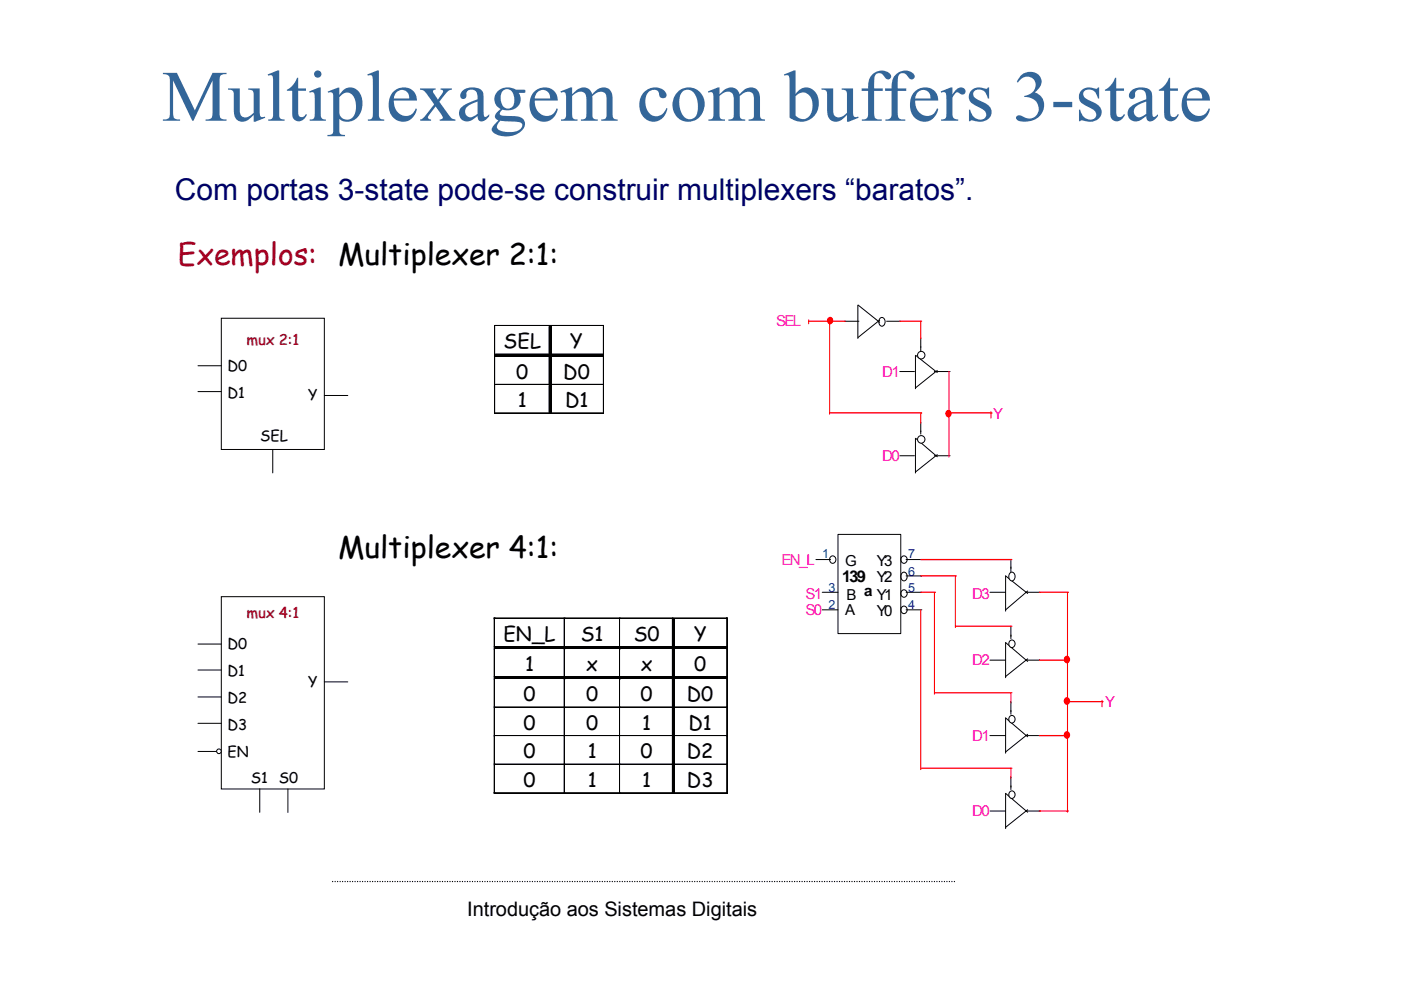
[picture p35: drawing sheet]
<svg xmlns="http://www.w3.org/2000/svg" width="297mm" height="210mm" viewBox="0 0 297 210" stroke-linecap="round" stroke-linejoin="round" font-family="sans-serif">
<defs><g id="words">
<text font-size="6.3" fill="#000065" x="37.1" y="42.4">Com portas 3-state pode-se construir multiplexers “baratos”.</text>
<text font-size="6.3" fill="#a50021" x="37.7" y="56.3">Exemplos: Multiplexer 2:1:</text>
<text font-size="6.3" x="71.7" y="118.3">Multiplexer 4:1:</text>
<g font-size="4.2">
<text x="106.8" y="73.9">SEL</text>
<text x="120.9" y="73.9">Y</text>
<text x="109.4" y="80.3">0</text>
<text x="119.4" y="80.3">D0</text>
<text x="109.8" y="86.4">1</text>
<text x="119.8" y="86.4">D1</text>
<text x="106.8" y="135.9">EN_L</text>
<text x="123.1" y="135.9">S1</text>
<text x="134.4" y="135.9">S0</text>
<text x="147.2" y="135.9">Y</text>
<text x="111.3" y="142.3">1</text>
<text x="124.3" y="142.3">x</text>
<text x="135.8" y="142.3">x</text>
<text x="147.2" y="142.3">0</text>
<text x="111" y="148.7">0</text>
<text x="124.3" y="148.7">0</text>
<text x="135.8" y="148.7">0</text>
<text x="145.6" y="148.7">D0</text>
<text x="111" y="154.7">0</text>
<text x="124.3" y="154.7">0</text>
<text x="136.1" y="154.7">1</text>
<text x="146" y="154.7">D1</text>
<text x="111" y="160.8">0</text>
<text x="124.6" y="160.8">1</text>
<text x="135.8" y="160.8">0</text>
<text x="145.6" y="160.8">D2</text>
<text x="111" y="166.9">0</text>
<text x="124.6" y="166.9">1</text>
<text x="136.1" y="166.9">1</text>
<text x="145.6" y="166.9">D3</text>
<text x="99.1" y="194.4">Introdução aos Sistemas Digitais</text>
</g>
<text font-size="3.5" x="178.6" y="123.5">139</text>
<g font-size="3.2" fill="#f0f">
<text x="164.5" y="69.2">SEL</text>
<text x="187" y="79.9">D1</text>
<text x="210.5" y="88.9">Y</text>
<text x="187" y="97.7">D0</text>
<text x="165.7" y="119.8">EN_L</text>
<text x="170.8" y="127">S1</text>
<text x="170.8" y="130.4">S0</text>
<text x="206.1" y="127">D3</text>
<text x="206.1" y="141.1">D2</text>
<text x="234.3" y="149.9">Y</text>
<text x="206.1" y="157.1">D1</text>
<text x="206.1" y="173.1">D0</text>
</g>
<g font-size="3.2" fill="#c0c0c0">
<text x="52.4" y="73.2">mux 2:1</text>
<text x="52.4" y="131.1">mux 4:1</text>
</g>
<g font-size="3.2">
<text x="48.2" y="78.6">D0</text>
<text x="48.2" y="84.4">D1</text>
<text x="65.4" y="84.9">Y</text>
<text x="55.2" y="93.6">SEL</text>
<text x="179.2" y="120">G</text>
<text x="185.9" y="120">Y3</text>
<text x="185.9" y="123.5">Y2</text>
<text x="179.2" y="130.4">A</text>
<text x="179.4" y="127.2">B a Y1</text>
<text x="185.9" y="130.7">Y0</text>
<text x="48.2" y="137.7">D0</text>
<text x="48.2" y="143.4">D1</text>
<text x="48.2" y="149.1">D2</text>
<text x="65.4" y="145.6">Y</text>
<text x="48.2" y="154.8">D3</text>
<text x="48.2" y="160.5">EN</text>
<text x="53.2" y="166">S1</text>
<text x="59.1" y="166">S0</text>
</g>
<g font-size="2.7" fill="#00f">
<text x="174.3" y="118.4">1</text>
<text x="192.5" y="118.4">7</text>
<text x="175.7" y="125.6">3</text>
<text x="192.5" y="125.6">5</text>
<text x="192.5" y="122.2">6</text>
<text x="175.7" y="129.1">2</text>
<text x="192.5" y="129.1">4</text>
</g>
</g></defs>
<path d="M70.4 186.9h.2v.2h-.2zM71 186.9h.1v.2h-.1zM71.5 186.9h.2v.2h-.2zM72 186.9h.2v.2h-.2zM72.6 186.9h.1v.2h-.1zM73.1 186.9h.2v.2h-.2zM73.6 186.9h.2v.2h-.2zM74.1 186.9h.2v.2h-.2zM74.7 186.9h.2v.2h-.2zM75.2 186.9h.2v.2h-.2zM75.7 186.9h.2v.2h-.2zM76.3 186.9h.1v.2h-.1zM76.8 186.9h.2v.2h-.2zM77.3 186.9h.2v.2h-.2zM77.8 186.9h.2v.2h-.2zM78.4 186.9h.2v.2h-.2zM78.9 186.9h.2v.2h-.2zM79.4 186.9h.2v.2h-.2zM80 186.9h.2v.2h-.2zM80.5 186.9h.2v.2h-.2zM81 186.9h.2v.2h-.2zM81.5 186.9h.2v.2h-.2zM82.1 186.9h.2v.2h-.2zM82.6 186.9h.2v.2h-.2zM83.1 186.9h.2v.2h-.2zM83.7 186.9h.2v.2h-.2zM84.2 186.9h.2v.2h-.2zM84.7 186.9h.2v.2h-.2zM85.3 186.9h.1v.2h-.1zM85.8 186.9h.2v.2h-.2zM86.3 186.9h.2v.2h-.2zM86.8 186.9h.2v.2h-.2zM87.4 186.9h.2v.2h-.2zM87.9 186.9h.2v.2h-.2zM88.4 186.9h.2v.2h-.2zM89 186.9h.2v.2h-.2zM89.5 186.9h.2v.2h-.2zM90 186.9h.2v.2h-.2zM90.5 186.9h.2v.2h-.2zM91.1 186.9h.2v.2h-.2zM91.6 186.9h.2v.2h-.2zM92.1 186.9h.2v.2h-.2zM92.7 186.9h.2v.2h-.2zM93.2 186.9h.2v.2h-.2zM93.7 186.9h.2v.2h-.2zM94.3 186.9h.1v.2h-.1zM94.8 186.9h.2v.2h-.2zM95.3 186.9h.2v.2h-.2zM95.8 186.9h.2v.2h-.2zM96.4 186.9h.2v.2h-.2zM96.9 186.9h.2v.2h-.2zM97.4 186.9h.2v.2h-.2zM98 186.9h.1v.2h-.1zM98.5 186.9h.2v.2h-.2zM99 186.9h.2v.2h-.2zM99.5 186.9h.2v.2h-.2zM100.1 186.9h.2v.2h-.2zM100.6 186.9h.2v.2h-.2zM101.1 186.9h.2v.2h-.2zM101.7 186.9h.2v.2h-.2zM102.2 186.9h.2v.2h-.2zM102.7 186.9h.2v.2h-.2zM103.3 186.9h.1v.2h-.1zM103.8 186.9h.2v.2h-.2zM104.3 186.9h.2v.2h-.2zM104.8 186.9h.2v.2h-.2zM105.4 186.9h.2v.2h-.2zM105.9 186.9h.2v.2h-.2zM106.4 186.9h.2v.2h-.2zM107 186.9h.1v.2h-.1zM107.5 186.9h.2v.2h-.2zM108 186.9h.2v.2h-.2zM108.6 186.9h.1v.2h-.1zM109.1 186.9h.2v.2h-.2zM109.6 186.9h.2v.2h-.2zM110.1 186.9h.2v.2h-.2zM110.7 186.9h.1v.2h-.1zM111.2 186.9h.2v.2h-.2zM111.7 186.9h.2v.2h-.2zM112.3 186.9h.1v.2h-.1zM112.8 186.9h.2v.2h-.2zM113.3 186.9h.2v.2h-.2zM113.8 186.9h.2v.2h-.2zM114.4 186.9h.2v.2h-.2zM114.9 186.9h.2v.2h-.2zM115.4 186.9h.2v.2h-.2zM116 186.9h.1v.2h-.1zM116.5 186.9h.2v.2h-.2zM117 186.9h.2v.2h-.2zM117.6 186.9h.1v.2h-.1zM118.1 186.9h.2v.2h-.2zM118.6 186.9h.2v.2h-.2zM119.1 186.9h.2v.2h-.2zM119.7 186.9h.2v.2h-.2zM120.2 186.9h.2v.2h-.2zM120.7 186.9h.2v.2h-.2zM121.3 186.9h.2v.2h-.2zM121.8 186.9h.2v.2h-.2zM122.3 186.9h.2v.2h-.2zM122.8 186.9h.2v.2h-.2zM123.4 186.9h.2v.2h-.2zM123.9 186.9h.2v.2h-.2zM124.4 186.9h.2v.2h-.2zM125 186.9h.2v.2h-.2zM125.5 186.9h.2v.2h-.2zM126 186.9h.2v.2h-.2zM126.5 186.9h.2v.2h-.2zM127.1 186.9h.2v.2h-.2zM127.6 186.9h.2v.2h-.2zM128.1 186.9h.2v.2h-.2zM128.7 186.9h.2v.2h-.2zM129.2 186.9h.2v.2h-.2zM129.7 186.9h.2v.2h-.2zM130.3 186.9h.1v.2h-.1zM130.8 186.9h.2v.2h-.2zM131.3 186.9h.2v.2h-.2zM131.8 186.9h.2v.2h-.2zM132.4 186.9h.2v.2h-.2zM132.9 186.9h.2v.2h-.2zM133.4 186.9h.2v.2h-.2zM134 186.9h.2v.2h-.2zM134.5 186.9h.2v.2h-.2zM135 186.9h.2v.2h-.2zM135.5 186.9h.2v.2h-.2zM136.1 186.9h.2v.2h-.2zM136.6 186.9h.2v.2h-.2zM137.1 186.9h.2v.2h-.2zM137.7 186.9h.2v.2h-.2zM138.2 186.9h.2v.2h-.2zM138.7 186.9h.2v.2h-.2zM139.3 186.9h.1v.2h-.1zM139.8 186.9h.2v.2h-.2zM140.3 186.9h.2v.2h-.2zM140.8 186.9h.2v.2h-.2zM141.4 186.9h.2v.2h-.2zM141.9 186.9h.2v.2h-.2zM142.4 186.9h.2v.2h-.2zM143 186.9h.1v.2h-.1zM143.5 186.9h.2v.2h-.2zM144 186.9h.2v.2h-.2zM144.6 186.9h.1v.2h-.1zM145.1 186.9h.2v.2h-.2zM145.6 186.9h.2v.2h-.2zM146.1 186.9h.2v.2h-.2zM146.7 186.9h.2v.2h-.2zM147.2 186.9h.2v.2h-.2zM147.7 186.9h.2v.2h-.2zM148.3 186.9h.1v.2h-.1zM148.8 186.9h.2v.2h-.2zM149.3 186.9h.2v.2h-.2zM149.8 186.9h.2v.2h-.2zM150.4 186.9h.2v.2h-.2zM150.9 186.9h.2v.2h-.2zM151.4 186.9h.2v.2h-.2zM152 186.9h.1v.2h-.1zM152.5 186.9h.2v.2h-.2zM153 186.9h.2v.2h-.2zM153.6 186.9h.1v.2h-.1zM154.1 186.9h.2v.2h-.2zM154.6 186.9h.2v.2h-.2zM155.1 186.9h.2v.2h-.2zM155.7 186.9h.2v.2h-.2zM156.2 186.9h.2v.2h-.2zM156.7 186.9h.2v.2h-.2zM157.3 186.9h.1v.2h-.1zM157.8 186.9h.2v.2h-.2zM158.3 186.9h.2v.2h-.2zM158.9 186.9h.1v.2h-.1zM159.4 186.9h.2v.2h-.2zM159.9 186.9h.2v.2h-.2zM160.4 186.9h.2v.2h-.2zM161 186.9h.1v.2h-.1zM161.5 186.9h.2v.2h-.2zM162 186.9h.2v.2h-.2zM162.6 186.9h.1v.2h-.1zM163.1 186.9h.2v.2h-.2zM163.6 186.9h.2v.2h-.2zM164.1 186.9h.2v.2h-.2zM164.7 186.9h.2v.2h-.2zM165.2 186.9h.2v.2h-.2zM165.7 186.9h.2v.2h-.2zM166.3 186.9h.2v.2h-.2zM166.8 186.9h.2v.2h-.2zM167.3 186.9h.2v.2h-.2zM167.8 186.9h.2v.2h-.2zM168.4 186.9h.2v.2h-.2zM168.9 186.9h.2v.2h-.2zM169.4 186.9h.2v.2h-.2zM170 186.9h.2v.2h-.2zM170.5 186.9h.2v.2h-.2zM171 186.9h.2v.2h-.2zM171.6 186.9h.1v.2h-.1zM172.1 186.9h.2v.2h-.2zM172.6 186.9h.2v.2h-.2zM173.1 186.9h.2v.2h-.2zM173.7 186.9h.2v.2h-.2zM174.2 186.9h.2v.2h-.2zM174.7 186.9h.2v.2h-.2zM175.3 186.9h.1v.2h-.1zM175.8 186.9h.2v.2h-.2zM176.3 186.9h.2v.2h-.2zM176.8 186.9h.2v.2h-.2zM177.4 186.9h.2v.2h-.2zM177.9 186.9h.2v.2h-.2zM178.4 186.9h.2v.2h-.2zM179 186.9h.2v.2h-.2zM179.5 186.9h.2v.2h-.2zM180 186.9h.2v.2h-.2zM180.5 186.9h.2v.2h-.2zM181.1 186.9h.2v.2h-.2zM181.6 186.9h.2v.2h-.2zM182.1 186.9h.2v.2h-.2zM182.7 186.9h.2v.2h-.2zM183.2 186.9h.2v.2h-.2zM183.7 186.9h.2v.2h-.2zM184.3 186.9h.1v.2h-.1zM184.8 186.9h.2v.2h-.2zM185.3 186.9h.2v.2h-.2zM185.9 186.9h.1v.2h-.1zM186.4 186.9h.2v.2h-.2zM186.9 186.9h.2v.2h-.2zM187.4 186.9h.2v.2h-.2zM188 186.9h.1v.2h-.1zM188.5 186.9h.2v.2h-.2zM189 186.9h.2v.2h-.2zM189.6 186.9h.1v.2h-.1zM190.1 186.9h.2v.2h-.2zM190.6 186.9h.2v.2h-.2zM191.1 186.9h.2v.2h-.2zM191.7 186.9h.2v.2h-.2zM192.2 186.9h.2v.2h-.2zM192.7 186.9h.2v.2h-.2zM193.3 186.9h.1v.2h-.1zM193.8 186.9h.2v.2h-.2zM194.3 186.9h.2v.2h-.2zM194.9 186.9h.1v.2h-.1zM195.4 186.9h.2v.2h-.2zM195.9 186.9h.2v.2h-.2zM196.4 186.9h.2v.2h-.2zM197 186.9h.2v.2h-.2zM197.5 186.9h.2v.2h-.2zM198 186.9h.2v.2h-.2zM198.6 186.9h.1v.2h-.1zM199.1 186.9h.2v.2h-.2zM199.6 186.9h.2v.2h-.2zM200.1 186.9h.2v.2h-.2zM200.7 186.9h.2v.2h-.2zM201.2 186.9h.2v.2h-.2zM201.7 186.9h.2v.2h-.2zM202.3 186.9h.1v.2h-.1z" fill="#000"/>
<path d="M28.6 181h15.6v16h-15.6z" fill="#fff"/>
<g fill="#369">
<path d="M106.1 25.6a1.36 1.36 0 0 0-.6 1.8 4.6 4.6 0 0 0 4.9-.1 .81 .81 0 0 0 .3-1 .81 .81 0 0 0-.9-.5zM99 22.7a1.28 1.28 0 0 0 0 1.9 1.28 1.28 0 0 0 1.9-.2l.4-.3v-2.6l-1.3 .6zM72.2 20.3l-.3 .3v1.6a3.4 3.4 0 0 0 .6 2.8 1.79 1.79 0 0 0 2.9-1.4 3.3 3.3 0 0 0-1.5-3.9h-.8zM114 19.6l-.4 .5-.2 .8h3.2a1.57 1.57 0 0 0-.8-1.7 1.57 1.57 0 0 0-1.8 .4zM84.1 19.6l-.4 .5-.2 .8h3.3a1.57 1.57 0 0 0-.9-1.7 1.57 1.57 0 0 0-1.8 .4zM106.5 19.3a2.56 2.56 0 0 0 .9 3.7 1.4 1.4 0 0 0 1.6-1.7 2 2 0 0 0-1.5-2.4l-.5 .1zM89 18.8h3.4v.2a.49 .49 0 0 0-.6 .4 .49 .49 0 0 0 .3 .6l.7 1.1 1.1-1.6v-.2l-.5-.3v-.2h2.4v.2a2.75 2.75 0 0 0-1.9 1.6l-.7 1 1.1 1.6a4.1 4.1 0 0 0 2 2.1h.3v.3h-3.4v-.3a.53 .53 0 0 0 .7-.3 .53 .53 0 0 0-.3-.6l-1.2-1.8-1.7 2.2 .2 .4 .5 .1v.3h-2.3v-.3h.2a11.1 11.1 0 0 0 2.8-3.2l-.6-.7a5.3 5.3 0 0 0-2.2-2.3l-.3-.1zM48.4 18.8h2.4v4.5a1.34 1.34 0 0 0 .8 1.5 1.34 1.34 0 0 0 1.6-.4l.6-.5v-3.9a.88 .88 0 0 0-1.2-1v-.2h2.5v2.9a6.5 6.5 0 0 0 .2 3l.3 .1 .5-.1 .1 .3-2.1 .8h-.3v-1.4a2.89 2.89 0 0 1-3 1.3 2.23 2.23 0 0 1-1.2-2.5v-1.1a5.7 5.7 0 0 0-.2-2.8l-.4-.2-.6-.1zM118.8 19.4l2.2-.9h.3v1.5a2.87 2.87 0 0 1 3.4-1.2l.4 .3 .5 .9a2.72 2.72 0 0 1 3.4-1.2 2.84 2.84 0 0 1 .9 2.8v.5a7.2 7.2 0 0 0 .2 3l.9 .2v.3h-3.5v-.3a.95 .95 0 0 0 .9-.2 .95 .95 0 0 0 .2-1v-1.5a4.2 4.2 0 0 0-.4-2.9 2.07 2.07 0 0 0-2.6 .8v3.6a.94 .94 0 0 0 .2 1 .94 .94 0 0 0 .9 .2v.3h-1.1h-2.4v-.3a.96 .96 0 0 0 .9-.2 .96 .96 0 0 0 .2-1v-1a7.7 7.7 0 0 0-.2-3.2 1.81 1.81 0 0 0-2.8 .5v1.2a8.6 8.6 0 0 0 .2 3.5l.9 .2v.3h-3.4v-.3a.94 .94 0 0 0 1-1.2v-1.6a5.6 5.6 0 0 0-.2-2.9l-.3-.1-.5 .2zM105.6 19.3a3.3 3.3 0 0 1 3.8-.3h1.8a.35 .35 0 0 1 .2 .4 .35 .35 0 0 1-.2 .3h-1.2a2.41 2.41 0 0 1-.1 2.8 2.41 2.41 0 0 1-2.5 .9 .83 .83 0 0 0-1 0 .83 .83 0 0 0-.3 1l1.6 .2a4 4 0 0 1 3.4 .8 1.96 1.96 0 0 1-1 2.8 4.9 4.9 0 0 1-5.7-.3 1.83 1.83 0 0 1 .9-2l.4-.4a.99 .99 0 0 1-.8-.8 .99 .99 0 0 1 .6-1l.6-.6a2.3 2.3 0 0 1-.5-3.8zM98 19.4a3.3 3.3 0 0 1 4.3-.1 13.5 13.5 0 0 1 .2 4.4v.3a.52 .52 0 0 0 .2 .8 .52 .52 0 0 0 .8-.3l.2-.3v.2a1.57 1.57 0 0 1-2.2 1.1l-.2-.9a2.91 2.91 0 0 1-3 1 1.89 1.89 0 0 1-1-1.8 1.89 1.89 0 0 1 1.4-1.6l2.6-1.1a1.7 1.7 0 0 0-1.1-2.1 1.11 1.11 0 0 0-1.1 .3 1.11 1.11 0 0 0-.2 1.2 .69 .69 0 0 1-1 .4 .69 .69 0 0 1-.3-.9zM69.5 19.4l2.4-.8v1.6a2.49 2.49 0 0 1 2.8-1.6 2.49 2.49 0 0 1 2.1 2.3 3.9 3.9 0 0 1-2.7 4.9 2.39 2.39 0 0 1-2.2-.6v.8a3.5 3.5 0 0 0 .3 2.4l.9 .2v.3h-3.7v-.3a.99 .99 0 0 0 1.1-.3 .99 .99 0 0 0 .2-1l-.1-6.9a.68 .68 0 0 0-.2-.8 .68 .68 0 0 0-.8 .1zM65.5 19.4l2.2-.9h.3v2.8a10.2 10.2 0 0 0 .2 3.7l.4 .3h.5v.3h-3.4v-.3a.93 .93 0 0 0 .9-.3 .93 .93 0 0 0 .1-.9v-1.6a6 6 0 0 0-.2-2.9l-.3-.1-.5 .2zM113.2 19.5a2.85 2.85 0 0 1 3.2-.9 2.85 2.85 0 0 1 1.9 2.7h-4.9a2.7 2.7 0 0 0 3.5 3.1l.7-.7 .4-.7 .3 .1a2.99 2.99 0 0 1-3.2 2.7 2.99 2.99 0 0 1-2.8-3v-1.1l.2-1zM83.3 19.5a2.86 2.86 0 0 1 3.2-.9 2.86 2.86 0 0 1 1.9 2.7h-4.9a2.69 2.69 0 0 0 3.5 3.1l.8-.7 .4-.7 .2 .1a2.99 2.99 0 0 1-3.1 2.7 2.99 2.99 0 0 1-2.9-3v-1.1l.2-1zM63 16.5h.2v2.3h1.7v.5h-1.7v4.4a.83 .83 0 0 0 .5 1.1 .83 .83 0 0 0 1.1-.5h.3a1.64 1.64 0 0 1-1.2 1.4 1.64 1.64 0 0 1-1.8-.7l-.1-.8v-4.9h-1.2v-.3a4.3 4.3 0 0 0 2.2-2.5zM34.5 15.5h3l3.8 7.9 3.8-7.9h2.9v.2a1.16 1.16 0 0 0-1.2 .3 1.16 1.16 0 0 0-.3 1.2v6.7a1.16 1.16 0 0 0 .3 1.2 1.16 1.16 0 0 0 1.2 .2v.3h-.6h-3.8v-.3a1.16 1.16 0 0 0 1.2-.2 1.16 1.16 0 0 0 .3-1.2v-6.8l-4.1 8.5h-.2l-4.1-8.5v6.8a1.16 1.16 0 0 0 .3 1.2 1.16 1.16 0 0 0 1.2 .2v.3h-1.2h-2.5v-.3a1.16 1.16 0 0 0 1.3-.2 1.16 1.16 0 0 0 .2-1.2v-3.4a14.3 14.3 0 0 0-.1-4.3l-.4-.3-1-.2zM77.9 15.8l2.1-.9h.3v9.2a.96 .96 0 0 0 1.2 1.2v.3h-1.2h-2.3v-.3a.92 .92 0 0 0 .9-.3 .92 .92 0 0 0 .2-.9v-4.7a7.1 7.1 0 0 0-.3-3.4h-.8zM66.6 15.7a.77 .77 0 0 1 1.5 0 .77 .77 0 0 1-1.5 0zM56.7 15.8l2.1-.9h.4v9.2a.95 .95 0 0 0 .2 1 .95 .95 0 0 0 .9 .2v.3h-1.1h-2.3v-.3a.91 .91 0 0 0 .9-.3 .91 .91 0 0 0 .1-.9v-4.7a7.1 7.1 0 0 0-.2-3.4h-.8z" fill-rule="evenodd"/>
<path d="M168.7 20.4v3.5a1.2 1.2 0 0 0 1.1 1.3 2.1 2.1 0 0 0 2.4-2.3 2.58 2.58 0 0 0-1.9-3.3l-.8 .2zM194.6 19.6l-.4 .5-.2 .8h3.3a1.57 1.57 0 0 0-.9-1.7 1.57 1.57 0 0 0-1.8 .4zM144.7 19.4a4.4 4.4 0 0 0 .8 5.7 1.77 1.77 0 0 0 2.5-1.9 4.2 4.2 0 0 0-1.5-4l-1-.1zM174.2 18.8h2.5v4.5a1.33 1.33 0 0 0 .7 1.5 1.33 1.33 0 0 0 1.6-.4l.6-.5v-3.9a.86 .86 0 0 0-1.1-1v-.2h2.4v2.9a6.1 6.1 0 0 0 .2 3l.3 .1 .5-.1 .2 .3-2.2 .8h-.3v-1.4a2.65 2.65 0 0 1-3.2 1.2 2.32 2.32 0 0 1-1-2.4v-1.1a6.3 6.3 0 0 0-.2-2.8l-.4-.2-.6-.1zM206 19.1a3.7 3.7 0 0 1 3.2-.3l.2-.3h.3v2.4h-.3a1.85 1.85 0 0 0-2.8-1.6 1.09 1.09 0 0 0 .6 1.8l.3 .2a5.6 5.6 0 0 1 2.6 1.7 2.25 2.25 0 0 1-.6 2.3 2.25 2.25 0 0 1-2.3 .5l-1.2-.3-.6 .2v-2.4h.3a2.1 2.1 0 0 0 3.1 1.8 1.21 1.21 0 0 0-.6-2 5 5 0 0 1-2.7-2l-.1-.6a1.87 1.87 0 0 1 .6-1.4zM199.5 19.4l2.1-.9h.3v1.6a1.96 1.96 0 0 1 2.3-1.4 .73 .73 0 0 1 .4 1.1 .73 .73 0 0 1-1.1 0l-.4-.2a1.52 1.52 0 0 0-1.2 1.7v.5a7.1 7.1 0 0 0 .3 3.2l.4 .3h.6v.3h-3.7v-.3a.95 .95 0 0 0 1-.3 .95 .95 0 0 0 .2-.9v-1.6a5.2 5.2 0 0 0-.3-2.9l-.3-.1-.6 .2zM150.1 19.4l2.4-.9v1.5a2.87 2.87 0 0 1 3.4-1.2l.7 .6 .2 .6a2.72 2.72 0 0 1 3.5-1.2 2.78 2.78 0 0 1 .8 2.8v2.5a.92 .92 0 0 0 .2 .9 .92 .92 0 0 0 .9 .3v.3h-.6h-2.9v-.3a.94 .94 0 0 0 1-.2 .94 .94 0 0 0 .1-1v-1.5a4.3 4.3 0 0 0-.3-2.9 2.06 2.06 0 0 0-2.7 .8v3.6a.95 .95 0 0 0 .2 1 .95 .95 0 0 0 1 .2v.3h-.6h-3v-.3a.94 .94 0 0 0 1-.2 .94 .94 0 0 0 .2-1v-1a7.7 7.7 0 0 0-.3-3.2 1.81 1.81 0 0 0-2.8 .5v1.2a8.6 8.6 0 0 0 .3 3.5l.9 .2v.3h-3.5v-.3a.94 .94 0 0 0 1.1-1.2v-1.6a6 6 0 0 0-.3-2.9l-.3-.1-.5 .2zM143.7 19.4a3.5 3.5 0 0 1 4.6 0 3.5 3.5 0 0 1 .6 4.5 3.4 3.4 0 0 1-4.2 1.7 3.4 3.4 0 0 1-2.1-4.1l.4-1.1zM136.5 19.6a2.93 2.93 0 0 1 4.8 .3 .79 .79 0 0 1-.8 1 .79 .79 0 0 1-.8-1 1.26 1.26 0 0 0-1-.9 1.26 1.26 0 0 0-1.3 .6 3.5 3.5 0 0 0 .9 4.9 2.27 2.27 0 0 0 3-1.6l.2 .1a2.98 2.98 0 0 1-3.1 2.8 2.98 2.98 0 0 1-2.8-3.1l.1-1.5 .3-.9zM193.9 19.5a2.86 2.86 0 0 1 3.1-.9 2.86 2.86 0 0 1 1.9 2.7h-4.9a2.69 2.69 0 0 0 3.5 3.1l.6-.4 .6-1 .2 .1a2.99 2.99 0 0 1-3.1 2.7 2.99 2.99 0 0 1-2.8-3l.2-2.1zM216.4 16a2.57 2.57 0 0 1 2.6-.7 2.57 2.57 0 0 1 1.8 2l-.3 1.1-1.1 1.2a3 3 0 0 1 2 2.7 3 3 0 0 1-1.8 2.9 4.4 4.4 0 0 1-4 .2 .64 .64 0 0 1 .1-.9 .64 .64 0 0 1 .8 .1 2.17 2.17 0 0 0 2.5 .4 2.17 2.17 0 0 0 1.2-2.1 2.74 2.74 0 0 0-3-2.3v-.3a2.26 2.26 0 0 0 2-1.2 2.26 2.26 0 0 0-.1-2.4 2.07 2.07 0 0 0-3.3 .8l-.2-.1zM189.8 15.9a2.61 2.61 0 0 1 4.1 .1 .68 .68 0 0 1-.4 .8 .68 .68 0 0 1-.9-.4 1.18 1.18 0 0 0-.9-.9 1.18 1.18 0 0 0-1.2 .5l-.1 .8-.1 2h1.8v.5h-1.8v1.9a11.2 11.2 0 0 0 .2 3.8l.5 .3h.9v.3h-4.2v-.3a1.13 1.13 0 0 0 1.2-.3 1.13 1.13 0 0 0 .1-1.2v-4.5h-1.3v-.5h1.3v-.2a3.9 3.9 0 0 1 .8-2.7zM184.8 15.9a2.6 2.6 0 0 1 4.1 .1 .68 .68 0 0 1-.4 .8 .68 .68 0 0 1-.9-.4 1.17 1.17 0 0 0-.9-.9 1.17 1.17 0 0 0-1.2 .5l-.2 2.8h1.9v.5h-1.9v1.9a11.2 11.2 0 0 0 .2 3.8l.5 .3h1v.3h-4.3v-.3a1.14 1.14 0 0 0 1.2-.3 1.14 1.14 0 0 0 .2-1.2v-4.5h-1.4v-.5h1.4v-.2a3.8 3.8 0 0 1 .7-2.7zM166.2 15.8l2.1-.9h.4v5a2.55 2.55 0 0 1 2.7-1.3 2.55 2.55 0 0 1 2.1 2.2 3.8 3.8 0 0 1-1.5 4.4 3.8 3.8 0 0 1-4.6-.2v-5.6a6.6 6.6 0 0 0-.3-3.4h-.8z" fill-rule="evenodd"/>
<path d="M223.3 21.6h4v1.1h-4z" fill-rule="evenodd"/>
<path d="M240.8 22.7a1.28 1.28 0 0 0 0 1.9 1.28 1.28 0 0 0 1.9-.2l.3-.3v-2.6l-1.3 .6zM252.2 19.6l-.4 .5-.2 .8h3.3a1.57 1.57 0 0 0-.8-1.7 1.57 1.57 0 0 0-1.9 .4zM239.7 19.4a3.3 3.3 0 0 1 4.3-.1 13.1 13.1 0 0 1 .3 4.4v.3a.52 .52 0 0 0 .2 .8 .52 .52 0 0 0 .7-.3l.3-.3v.2a1.57 1.57 0 0 1-2.2 1.1l-.3-.9a2.91 2.91 0 0 1-2.9 1 1.88 1.88 0 0 1-1-1.8 1.88 1.88 0 0 1 1.3-1.6l2.6-1.1a1.72 1.72 0 0 0-1-2.1 1.11 1.11 0 0 0-1.1 .3 1.11 1.11 0 0 0-.3 1.2 .69 .69 0 0 1-.9 .4 .69 .69 0 0 1-.3-.9zM229.3 19.1a3.7 3.7 0 0 1 3.2-.3l.3-.3h.2v2.4h-.2a1.86 1.86 0 0 0-2.8-1.6 1.1 1.1 0 0 0 .5 1.8l.4 .2a5.6 5.6 0 0 1 2.5 1.7 2.24 2.24 0 0 1-.6 2.3 2.24 2.24 0 0 1-2.3 .5l-1.2-.3-.5 .2v-2.4h.2a2.1 2.1 0 0 0 3.1 1.8 1.21 1.21 0 0 0-.6-2 4.9 4.9 0 0 1-2.7-2l-.1-.6a1.85 1.85 0 0 1 .6-1.4zM251.5 19.5a2.87 2.87 0 0 1 3.1-.9 2.87 2.87 0 0 1 1.9 2.7h-4.9a2.7 2.7 0 0 0 3.5 3.1l.8-.7 .4-.7 .2 .1a3 3 0 0 1-3.1 2.7 3 3 0 0 1-2.8-3v-1.1l.2-1zM247.9 16.5h.2v2.3h1.6v.5h-1.6v4.4a.83 .83 0 0 0 .5 1.1 .83 .83 0 0 0 1.1-.5h.3a1.64 1.64 0 0 1-1.3 1.4 1.64 1.64 0 0 1-1.7-.7l-.2-.8v-4.9h-1.1v-.3a4.3 4.3 0 0 0 2.2-2.5zM236.4 16.5h.3v2.3h1.6v.5h-1.6v4.4a.83 .83 0 0 0 .5 1.1 .83 .83 0 0 0 1-.5h.3a1.7 1.7 0 0 1-2.8 .9l-.3-1v-4.9h-1.1v-.3a4.3 4.3 0 0 0 2.1-2.5z" fill-rule="evenodd"/>
</g>
<g fill="#fff">
<path d="M38.5 65.9h38.7v41h-38.7z"/>
<path d="M46.9 67.5h21.9v27.8h-21.9z"/>
</g>
<g fill="none" stroke="#000" stroke-width=".21">
<path d="M42 77.6h4.9M46.9 67.5h21.9v27.8h-21.9zM104.9 69.2v5.9M104.9 75.6v5.9M105 69.1h11.4M105 75.1h11.4M116.4 69l.5 .1M116.4 69.2v12.3M116.5 69.1h11.4M116.9 75.1h11M127.9 69v18.7h-11.4M128 69.2v5.9"/>
<path d="M128 75.6v5.9M128.1 69h-23.2v18.7M195.2 73.5v1M198.8 79.1l-4.7-3.8v7.2M198.8 78.5l-4.7 3.8M42 83.1h4.9M57.8 95.3v5M68.8 83.9h4.9M104.9 87.6h23.2M104.9 81.7v5.9M105 81.6h11.4M105 81.5h22.9"/>
<path d="M116.4 81.7v6h-11.4M116.9 81.6h11M128 81.7v5.9"/>
</g>
<g fill="#000">
<path d="M104.9 69l.1 .2zM104.9 75.1h.1v.5h-.1zM105 75.1h11.4v.5h-11.4zM116.4 69.2h.5zM116.4 69l.1 .2zM116.4 69.2h.5v5.9h-.5zM116.4 75.1h.5v.5h-.5zM116.4 75.6h.5v5.9h-.5zM116.9 75.1h11v.5h-11zM127.9 69l.2 .2zM127.9 75.1h.2v.5h-.2zM104.9 81.5l.1 .2z"/>
<path d="M104.9 87.6l.1 .1zM116.4 81.5h.5v.2h-.5zM116.4 81.7h.5v5.9h-.5zM116.4 87.6l.1 .1zM127.9 81.5l.2 .2zM127.9 87.6l.2 .1z"/>
</g>
<circle cx="195.3" cy="75.3" r=".8" fill="#fff"/>
<g fill="none" stroke="#000" stroke-width=".21">
<path d="M195.2 91.3v.8M198.8 96.9l-4.7-4v7.5M198.8 96.4l-4.7 3.7"/>
<circle cx="195.3" cy="75.3" r=".79"/>
</g>
<circle cx="195.3" cy="93.2" r=".8" fill="#fff"/>
<g fill="none" stroke="#000" stroke-width=".21">
<path d="M179 68.1h3.1M186.5 67.6a.67 .67 0 0 1 .9-.1 .67 .67 0 0 1 .3 .8 .7 .7 0 0 1-.7 .9 .7 .7 0 0 1-.7-.9zM186.6 68.4l-4.7-3.7v7.2M186.6 67.9l-4.7 3.7M187.9 68.1h3.1M190.8 78.8h3.1M195.2 71.6v2.1M190.8 96.7h3.1M195.2 89.5v2.1"/>
<circle cx="195.3" cy="93.2" r=".79"/>
</g>
<path d="M171.4 68.1h4.7M175.9 68.1v19.8M190.8 68.1h4.6M195.2 68.1v3.8M175.9 87.6h19.5M195.2 87.6v2.1" fill="none" stroke="#f00" stroke-width=".24"/>
<circle cx="175.9" cy="68" r=".61" fill="#f00"/>
<g fill="none" stroke="#f00" stroke-width=".24">
<path d="M171.4 67.9v.8M175.9 68.1h3.3M201.2 78.8v18.1M201.2 87.6h9.1"/>
<circle cx="175.9" cy="68" r=".6"/>
</g>
<path d="M198.1 78.8h3.3M198.1 96.7h3.3" fill="none" stroke="#000" stroke-width=".21"/>
<circle cx="201" cy="87.7" r=".61" fill="#f00"/>
<g fill="none" stroke="#f00" stroke-width=".24">
<path d="M210.1 87.3v1.4"/>
<circle cx="201" cy="87.7" r=".6"/>
</g>
<g fill="#fff">
<path d="M38.5 124.9h38.7v49.1h-38.7z"/>
<path d="M46.9 126.6h21.9v40.7h-21.9z"/>
</g>
<path d="M42 136.6h4.9M46.9 126.6h21.9v40.7h-21.9zM42 142.1h4.9M42 147.8h4.9M42 153.4h4.9M42 159.4h4.9M68.8 144.6h4.9M55.1 167.3v5" fill="none" stroke="#000" stroke-width=".21"/>
<circle cx="46.4" cy="159.3" r=".49" fill="#fff"/>
<g fill="none" stroke="#000" stroke-width=".21">
<path d="M104.9 131.2v5.9M104.9 137.7v5.8M104.9 131.1h14.7M104.9 137.1h37.7M119.6 131.1v37.2M119.6 137.6h.2M119.7 131.2v5.9M119.7 137.7v5.8M119.8 131.1h11.6M131.4 131.1v37.2M131.4 137.6h.1M131.4 131.2v5.9"/>
<path d="M131.4 137.7v5.8M131.5 131.1h11.1M142.6 131.1v18.8M142.7 131.1h11.4M143.1 137.1h11M154.1 131.1v37.2M154.2 131.2v5.9M154.2 137.7v5.8M154.2 131.1h-49.4v37.2M104.8 149.9h49.4M104.8 156h49.4M104.9 144.1v5.8"/>
<path d="M104.9 150.1v5.9M104.9 156.2v5.9M104.9 143.5h37.7M104.9 150h14.7M104.9 156.1h14.7M119.6 144h.2M119.7 144.1v5.8M119.7 150.1v5.9M119.7 156.2v5.9M119.8 150h11.6M119.8 156.1h11.6M131.4 144h.1"/>
<path d="M131.4 144.1v5.8M131.4 150.1v5.9M131.4 156.2v5.9M131.5 150h11.1M131.5 156.1h11.1M142.6 150.1v5.9M142.6 156.2v5.9M143.1 143.5h11M143.1 150h11M143.1 156.1h11M154.2 144.1v5.8M154.2 150.1v5.9"/>
<path d="M154.2 156.2v5.9M61 167.3v5M104.8 162.1h49.4M104.8 168.1h49.4M104.9 162.2v5.9M104.9 162.1h14.7M104.9 168.2h14.7M119.7 162.2v5.9M119.8 162.1h11.6M119.8 168.2h11.6M131.4 162.2v5.9M131.5 162.1h11.1"/>
<path d="M131.5 168.2h11.1M142.6 162.2v6.1M142.7 168.2h11.4M143.1 162.1h11M154.2 162.2v5.9"/>
<circle cx="46.4" cy="159.3" r=".49"/>
</g>
<g fill="#000">
<path d="M104.8 131.1h.1v.1h-.1zM104.8 137.1h.1v.6h-.1zM104.9 137.1h14.7v.5h-14.7zM119.6 131.1h.2v.1h-.2zM119.6 137.6l.2 .1zM119.6 137.1h.5v.5h-.5zM120.1 137.1h11.3v.5h-11.3zM131.4 131.1h.1v.1h-.1zM131.4 137.6l.1 .1zM131.4 137.1h.5v.5h-.5zM131.9 137.1h10.7v.5h-10.7zM142.6 131.1h.1v.1h-.1z"/>
<path d="M142.6 131.2h.5v5.9h-.5zM142.6 137.1h.5v.6h-.5zM142.6 137.7h.5v5.8h-.5zM143.1 137.1h11v.5h-11zM154.1 131.1h.1v.1h-.1zM154.1 137.1h.1v.6h-.1zM104.8 143.5h.1v.6h-.1zM104.8 149.9h.1v.2h-.1zM104.8 156h.1v.2h-.1zM104.9 143.5h14.7v.5h-14.7zM119.6 144l.2 .1zM119.6 143.5h.5v.5h-.5z"/>
<path d="M119.6 149.9h.2v.2h-.2zM119.6 156h.2v.2h-.2zM120.1 143.5h11.3v.5h-11.3zM131.4 144l.1 .1zM131.4 143.5h.5v.5h-.5zM131.4 149.9h.1v.2h-.1zM131.4 156h.1v.2h-.1zM131.9 143.5h10.7v.5h-10.7zM142.6 143.5h.5v.6h-.5zM142.6 144.1h.5v5.8h-.5zM142.6 149.9h.5v.2h-.5zM142.6 150.1h.5v5.9h-.5z"/>
<path d="M142.6 156h.5v.2h-.5zM142.6 156.2h.5v5.9h-.5zM143.1 143.5h11v.5h-11zM154.1 143.5h.1v.6h-.1zM154.1 149.9h.1v.2h-.1zM154.1 156h.1v.2h-.1zM104.8 162.1h.1v.1h-.1zM104.8 168.1h.1v.2h-.1zM119.6 162.1h.2v.1h-.2zM119.6 168.1h.2v.2h-.2zM131.4 162.1h.1v.1h-.1zM131.4 168.1h.1v.2h-.1z"/>
<path d="M142.6 162.1h.5v.1h-.5zM142.6 162.2h.5v5.9h-.5zM142.6 168.1h.1v.2h-.1zM154.1 162.1h.1v.1h-.1zM154.1 168.1h.1v.2h-.1z"/>
</g>
<path d="M177.9 113.6h12.6v20.5h-12.6z" fill="#fff"/>
<path d="M176.1 118.1a.71 .71 0 0 1 .9 .1 .71 .71 0 0 1 0 1 .71 .71 0 0 1-.9 .1 .92 .92 0 0 1 0-1.2zM177.7 113.3h13.3v21.1h-13.3zM191.2 118.1a.71 .71 0 0 1 1 .1 .71 .71 0 0 1 0 1 .71 .71 0 0 1-1 .1 .92 .92 0 0 1 0-1.2zM191.2 128.8a.71 .71 0 0 1 1 .1 .71 .71 0 0 1 0 .9 .71 .71 0 0 1-1 .1 .92 .92 0 0 1 0-1.1zM191.2 125.3a.71 .71 0 0 1 1 .1 .71 .71 0 0 1 0 1 .71 .71 0 0 1-1 0 .92 .92 0 0 1 0-1.1zM191.2 121.6a.67 .67 0 0 1 .8-.1 .67 .67 0 0 1 .3 .8 .7 .7 0 0 1-.6 .9 .7 .7 0 0 1-.7-.9zM214.3 120.3v1M217.9 125.9l-4.7-3.7v7.4M217.9 125.3l-4.7 4" fill="none" stroke="#000" stroke-width=".21"/>
<path d="M214.1 121.6a.68 .68 0 0 1 .8-.1 .68 .68 0 0 1 .3 .8 .71 .71 0 0 1-.7 .9 .71 .71 0 0 1-.6-.9z" fill-rule="evenodd" fill="#fff"/>
<path d="M214.1 121.6a.67 .67 0 0 1 .8-.1 .67 .67 0 0 1 .3 .8 .7 .7 0 0 1-.6 .9 .7 .7 0 0 1-.7-.9zM214.3 134.7v.8M217.9 139.7l-4.7 3.8M217.9 140.3l-4.7-4v7.4" fill="none" stroke="#000" stroke-width=".21"/>
<path d="M214.1 136a.72 .72 0 0 1 .9 0 .72 .72 0 0 1 0 1 .72 .72 0 0 1-.9 .1 .95 .95 0 0 1 0-1.1z" fill-rule="evenodd" fill="#fff"/>
<path d="M214.1 136a.71 .71 0 0 1 .9 .1 .71 .71 0 0 1 0 .9 .71 .71 0 0 1-.9 .1 .92 .92 0 0 1 0-1.1zM214.3 150.7v.8M217.9 156.3l-4.7-4v7.4M217.9 155.7l-4.7 3.8" fill="none" stroke="#000" stroke-width=".21"/>
<path d="M214.1 152a.72 .72 0 0 1 .9 .1 .72 .72 0 0 1 0 .9 .72 .72 0 0 1-.9 .1 .95 .95 0 0 1 0-1.1z" fill-rule="evenodd" fill="#fff"/>
<path d="M214.1 152a.71 .71 0 0 1 .9 .1 .71 .71 0 0 1 0 .9 .71 .71 0 0 1-.9 .1 .92 .92 0 0 1 0-1.1zM214.3 166.7v.8M217.9 172.3l-4.7-4v7.4M217.9 171.7l-4.7 3.8" fill="none" stroke="#000" stroke-width=".21"/>
<path d="M214.1 168a.72 .72 0 0 1 .9 .1 .72 .72 0 0 1 0 .9 .72 .72 0 0 1-.9 .1 .95 .95 0 0 1 0-1.1z" fill-rule="evenodd" fill="#fff"/>
<path d="M192.1 118.7h3.3M214.3 118.7v1.8M192.1 122.2h3.3M214.3 132.8v2.2M217.4 125.6h3.2M217.4 156h3.2M217.4 140h3.2M214.1 168a.71 .71 0 0 1 .9 .1 .71 .71 0 0 1 0 .9 .71 .71 0 0 1-.9 .1 .92 .92 0 0 1 0-1.1zM217.4 172h3.2" fill="none" stroke="#000" stroke-width=".21"/>
<path d="M195.2 118.7h19.3M195.2 122.2h7.6M202.6 132.8h11.9M202.6 122.2v10.9M220.3 156h6.2M226.3 140v32.3M220.3 172h6.2" fill="none" stroke="#f00" stroke-width=".24"/>
<circle cx="226.2" cy="155.8" r=".62" fill="#f00"/>
<g fill="none" stroke="#f00" stroke-width=".24">
<path d="M220.3 140h6.2"/>
<circle cx="226.2" cy="155.9" r=".61"/>
</g>
<circle cx="226.2" cy="139.8" r=".62" fill="#f00"/>
<g fill="none" stroke="#f00" stroke-width=".24">
<path d="M226.3 148.8h7.6"/>
<circle cx="226.2" cy="139.8" r=".61"/>
</g>
<circle cx="226.2" cy="148.6" r=".62" fill="#f00"/>
<g fill="none" stroke="#f00" stroke-width=".24">
<path d="M195.2 129.4v33.8M195.2 125.6h3.1M198.1 125.6v21.6M220.3 125.6h6.2M226.3 125.6v14.7M198.1 146.9h16.4M214.3 146.9v2.2M233.7 148.5v1.4M195.2 162.9h19.3M214.3 162.9v2.2"/>
<circle cx="226.2" cy="148.7" r=".61"/>
</g>
<path d="M173 118.7h3.1M174.3 125.6h3.4M174.3 129.3h3.4M192.1 125.6h3.3M192.1 129.3h3.3M209.9 125.6h3.3M209.9 156h3.3M209.9 140h3.3M214.3 148.8v2.1M209.9 172h3.3M214.3 164.8v2.1" fill="none" stroke="#000" stroke-width=".21"/>
<use href="#words"/>
</svg>
